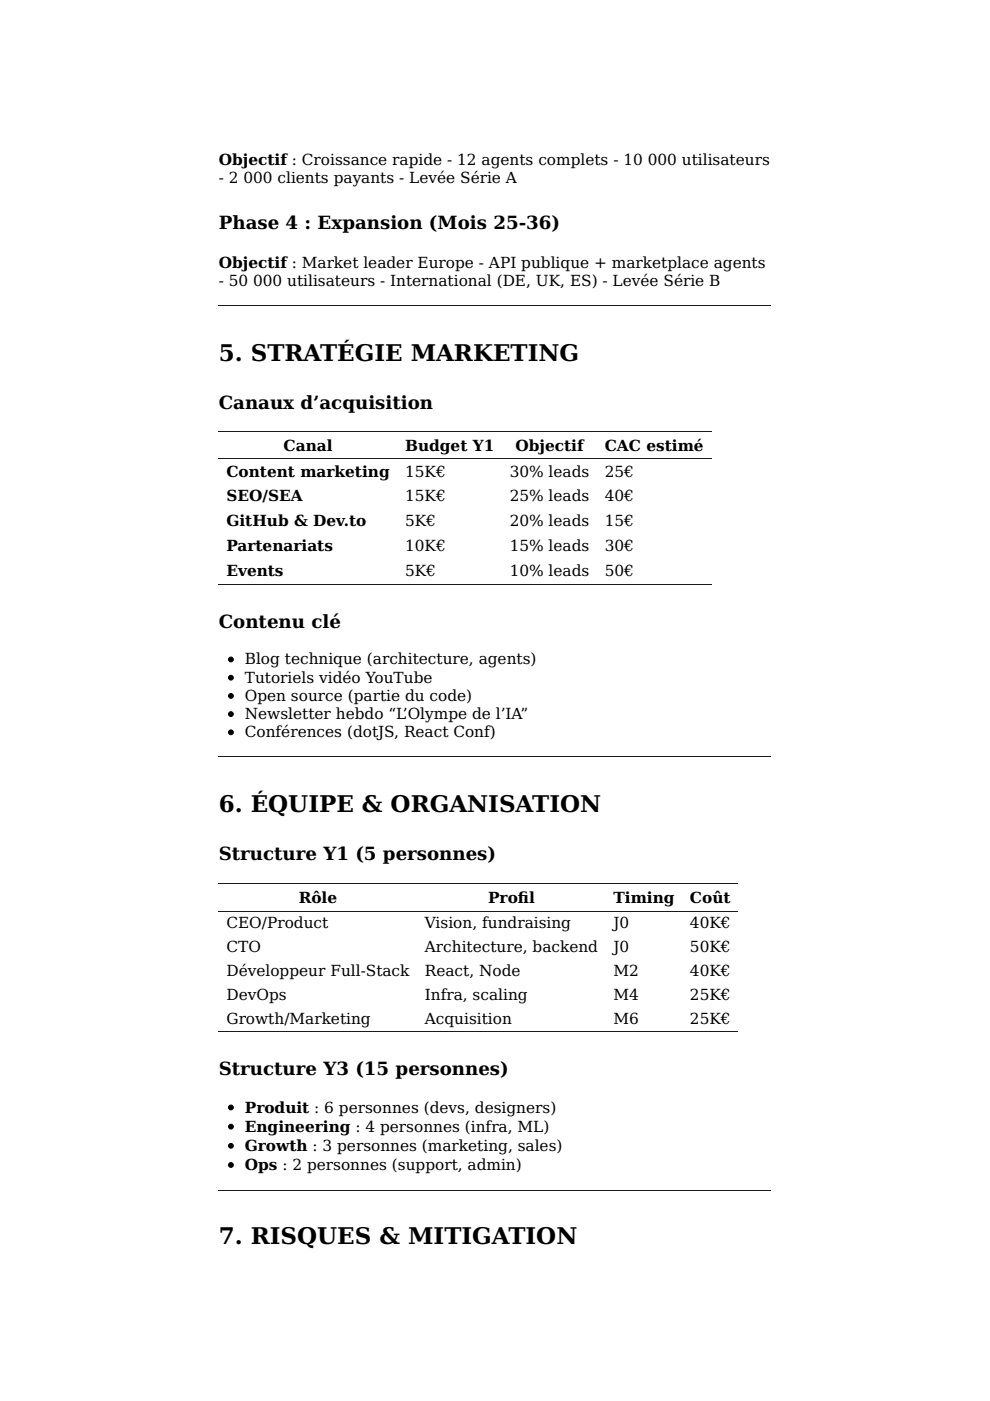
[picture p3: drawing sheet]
<svg xmlns="http://www.w3.org/2000/svg" width="210mm" height="297mm" viewBox="0 0 210 297" stroke-linecap="round" stroke-linejoin="round" font-family="sans-serif">
<defs><g id="words">
<g font-size="4.9">
<text x="46.4" y="76.5">5. STRATÉGIE MARKETING</text>
<text x="46.4" y="172.2">6. ÉQUIPE &amp; ORGANISATION</text>
<text x="46.4" y="263.8">7. RISQUES &amp; MITIGATION</text>
</g>
<g font-size="3.9">
<text x="46.4" y="48.6">Phase 4 : Expansion (Mois 25-36)</text>
<text x="46.4" y="86.6">Canaux d’acquisition</text>
<text x="46.4" y="133.1">Contenu clé</text>
<text x="46.4" y="182.3">Structure Y1 (5 personnes)</text>
<text x="46.4" y="227.8">Structure Y3 (15 personnes)</text>
</g>
<g font-size="3.3">
<text x="46.4" y="35">Objectif : Croissance rapide - 12 agents complets - 10</text>
<text x="137.3" y="35">000 utilisateurs</text>
<text x="46.4" y="38.9">- 2</text>
<text x="51.6" y="38.9">000 clients payants - Levée Série A</text>
<text x="46.4" y="56.7">Objectif : Market leader Europe - API publique + marketplace agents</text>
<text x="46.4" y="60.6">- 50</text>
<text x="53.7" y="60.6">000 utilisateurs - International (DE, UK, ES) - Levée Série B</text>
<text x="60.1" y="95.6">Canal</text>
<text x="85.9" y="95.6">Budget Y1</text>
<text x="109.3" y="95.6">Objectif</text>
<text x="128.2" y="95.6">CAC estimé</text>
<text x="48" y="101">Content marketing</text>
<text x="85.9" y="101">15K€</text>
<text x="108.1" y="101">30% leads</text>
<text x="128.2" y="101">25€</text>
<text x="48" y="106.3">SEO/SEA</text>
<text x="85.9" y="106.3">15K€</text>
<text x="108.1" y="106.3">25% leads</text>
<text x="128.2" y="106.3">40€</text>
<text x="48" y="111.6">GitHub &amp; Dev.to</text>
<text x="85.9" y="111.6">5K€</text>
<text x="108.1" y="111.6">20% leads</text>
<text x="128.2" y="111.6">15€</text>
<text x="48" y="116.9">Partenariats</text>
<text x="85.9" y="116.9">10K€</text>
<text x="108.1" y="116.9">15% leads</text>
<text x="128.2" y="116.9">30€</text>
<text x="48" y="122.2">Events</text>
<text x="85.9" y="122.2">5K€</text>
<text x="108.1" y="122.2">10% leads</text>
<text x="128.2" y="122.2">50€</text>
<text x="51.9" y="140.9">Blog technique (architecture, agents)</text>
<text x="51.9" y="144.7">Tutoriels vidéo YouTube</text>
<text x="51.9" y="148.6">Open source (partie du code)</text>
<text x="51.9" y="152.5">Newsletter hebdo “L’Olympe de l’IA”</text>
<text x="51.9" y="156.3">Conférences (dotJS, React Conf)</text>
<text x="63.3" y="191.5">Rôle</text>
<text x="103.5" y="191.5">Profl</text>
<text x="109.8" y="191.5">i</text>
<text x="130.1" y="191.5">Timing</text>
<text x="146.3" y="191.5">Coût</text>
<text x="48" y="196.7">CEO/Product</text>
<text x="90.1" y="196.7">Vision, fundraising</text>
<text x="130.1" y="196.7">J0</text>
<text x="146.3" y="196.7">40K€</text>
<text x="48" y="201.8">CTO</text>
<text x="90.1" y="201.8">Architecture, backend</text>
<text x="130.1" y="201.8">J0</text>
<text x="146.3" y="201.8">50K€</text>
<text x="48" y="206.9">Développeur Full-Stack</text>
<text x="90.1" y="206.9">React, Node</text>
<text x="130.1" y="206.9">M2</text>
<text x="146.3" y="206.9">40K€</text>
<text x="48" y="212">DevOps</text>
<text x="90.1" y="212">Infra, scaling</text>
<text x="130.1" y="212">M4</text>
<text x="146.3" y="212">25K€</text>
<text x="48" y="217.1">Growth/Marketing</text>
<text x="90.1" y="217.1">Acquisition</text>
<text x="130.1" y="217.1">M6</text>
<text x="146.3" y="217.1">25K€</text>
<text x="51.9" y="236">Produit : 6 personnes (devs, designers)</text>
<text x="51.9" y="240">Engineering : 4 personnes (infra, ML)</text>
<text x="51.9" y="244.1">Growth : 3 personnes (marketing, sales)</text>
<text x="51.9" y="248.2">Ops : 2 personnes (support, admin)</text>
</g>
</g></defs>
<path d="M46.4 64.8h117M46.4 97.3h104.4M46.4 91.4h104.4M46.4 123.9h104.4M46.4 160.5h117M46.4 193.2h110.1M46.4 187.3h110.1M46.4 218.8h110.1M46.4 252.3h117" fill="none" stroke="#1a1a1a" stroke-width=".21"/>
<g fill="#000" stroke="#000" stroke-width=".21">
<circle cx="49" cy="139.8" r=".51"/>
<circle cx="49" cy="147.5" r=".51"/>
<circle cx="49" cy="151.4" r=".51"/>
<circle cx="49" cy="143.7" r=".51"/>
<circle cx="49" cy="155.3" r=".51"/>
<circle cx="49" cy="234.8" r=".51"/>
<circle cx="49" cy="238.9" r=".51"/>
<circle cx="49" cy="242.9" r=".51"/>
<circle cx="49" cy="247" r=".51"/>
</g>
<use href="#words"/>
</svg>
